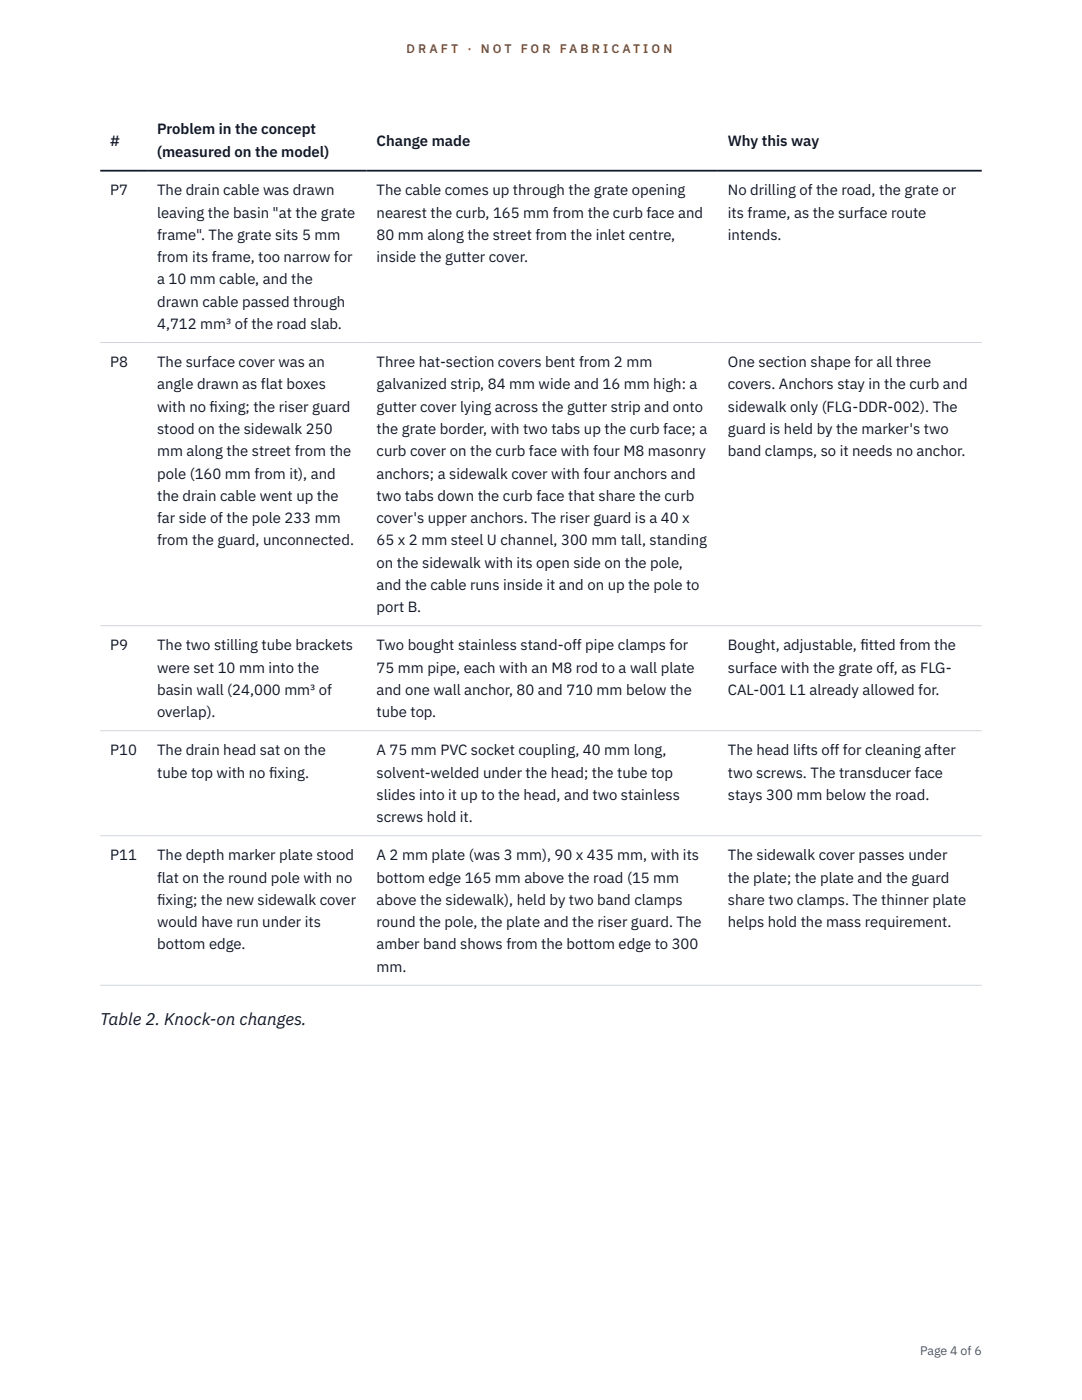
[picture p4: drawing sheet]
<svg xmlns="http://www.w3.org/2000/svg" width="216mm" height="279mm" viewBox="0 0 216 279" stroke-linecap="round" stroke-linejoin="round" font-family="sans-serif">
<defs><g id="words">
<text font-size="3.4" fill="#111827" x="20" y="204.5">Table 2. Knock-on changes.</text>
<g font-size="3" fill="#111827">
<text x="22" y="29.1">#</text>
<text x="31.4" y="26.8">Problem in the concept</text>
<text x="75.1" y="29.1">Change made</text>
<text x="145.2" y="29.1">Why this way</text>
<text x="31.4" y="31.3">(measured on the model)</text>
<text x="22" y="39">P7</text>
<text x="31.4" y="39">The drain cable was drawn</text>
<text x="75.1" y="39">The cable comes up through the grate opening</text>
<text x="145.2" y="39">No drilling of the road, the grate or</text>
<text x="31.4" y="43.4">leaving the basin &quot;at the grate</text>
<text x="31.4" y="47.9">frame&quot;. The grate sits 5 mm</text>
<text x="75.1" y="43.4">nearest the curb, 165 mm from the curb face and</text>
<text x="75.1" y="47.9">80 mm along the street from the inlet centre,</text>
<text x="145.2" y="43.4">its frame, as the surface route</text>
<text x="145.2" y="47.9">intends.</text>
<text x="31.4" y="52.3">from its frame, too narrow for</text>
<text x="75.1" y="52.3">inside the gutter cover.</text>
<text x="31.4" y="56.8">a 10 mm cable, and the</text>
<text x="31.4" y="61.2">drawn cable passed through</text>
<text x="31.4" y="65.7">4,712 mm³ of the road slab.</text>
<text x="22" y="73.3">P8</text>
<text x="31.4" y="73.3">The surface cover was an</text>
<text x="31.4" y="77.7">angle drawn as flat boxes</text>
<text x="75.1" y="73.3">Three hat-section covers bent from 2 mm</text>
<text x="75.1" y="77.7">galvanized strip, 84 mm wide and 16 mm high: a</text>
<text x="145.2" y="73.3">One section shape for all three</text>
<text x="145.2" y="77.7">covers. Anchors stay in the curb and</text>
<text x="31.4" y="82.2">with no f</text>
<text x="41.8" y="82.2">ixing; the riser guard</text>
<text x="75.1" y="82.2">gutter cover lying across the gutter strip and onto</text>
<text x="145.2" y="82.2">sidewalk only (FLG-DDR-002). The</text>
<text x="31.4" y="86.6">stood on the sidewalk 250</text>
<text x="75.1" y="86.6">the grate border, with two tabs up the curb face; a</text>
<text x="145.2" y="86.6">guard is held by the marker's two</text>
<text x="31.4" y="91.1">mm along the street from the</text>
<text x="31.4" y="95.5">pole (160 mm from it), and</text>
<text x="75.1" y="91.1">curb cover on the curb face with four M8 masonry</text>
<text x="75.1" y="95.5">anchors; a sidewalk cover with four anchors and</text>
<text x="145.2" y="91.1">band clamps, so it needs no anchor.</text>
<text x="31.4" y="99.9">the drain cable went up the</text>
<text x="75.1" y="99.9">two tabs down the curb face that share the curb</text>
<text x="31.4" y="104.4">far side of the pole 233 mm</text>
<text x="75.1" y="104.4">cover's upper anchors. The riser guard is a 40 x</text>
<text x="31.4" y="108.8">from the guard, unconnected.</text>
<text x="75.1" y="108.8">65 x 2 mm steel U channel, 300 mm tall, standing</text>
<text x="75.1" y="113.3">on the sidewalk with its open side on the pole,</text>
<text x="75.1" y="117.7">and the cable runs inside it and on up the pole to</text>
<text x="75.1" y="122.2">port B.</text>
<text x="22" y="129.8">P9</text>
<text x="31.4" y="129.8">The two stilling tube brackets</text>
<text x="75.1" y="129.8">Two bought stainless stand-off pipe clamps for</text>
<text x="145.2" y="129.8">Bought, adjustable, f</text>
<text x="171.7" y="129.8">itted from the</text>
<text x="31.4" y="134.2">were set 10 mm into the</text>
<text x="75.1" y="134.2">75 mm pipe, each with an M8 rod to a wall plate</text>
<text x="145.2" y="134.2">surface with the grate off, as FLG-</text>
<text x="31.4" y="138.7">basin wall (24,000 mm³ of</text>
<text x="31.4" y="143.1">overlap).</text>
<text x="75.1" y="138.7">and one wall anchor, 80 and 710 mm below the</text>
<text x="75.1" y="143.1">tube top.</text>
<text x="145.2" y="138.7">CAL-001 L1 already allowed for.</text>
<text x="22" y="150.8">P10</text>
<text x="31.4" y="150.8">The drain head sat on the</text>
<text x="31.4" y="155.2">tube top with no f</text>
<text x="53.7" y="155.2">ixing.</text>
<text x="75.1" y="150.8">A 75 mm PVC socket coupling, 40 mm long,</text>
<text x="75.1" y="155.2">solvent-welded under the head; the tube top</text>
<text x="145.2" y="150.8">The head lifts off for cleaning after</text>
<text x="145.2" y="155.2">two screws. The transducer face</text>
<text x="75.1" y="159.6">slides into it up to the head, and two stainless</text>
<text x="145.2" y="159.6">stays 300 mm below the road.</text>
<text x="75.1" y="164.1">screws hold it.</text>
<text x="22" y="171.7">P11</text>
<text x="31.4" y="171.7">The depth marker plate stood</text>
<text x="75.1" y="171.7">A 2 mm plate (was 3 mm), 90 x 435 mm, with its</text>
<text x="145.2" y="171.7">The sidewalk cover passes under</text>
<text x="31.4" y="176.2">flat on the round pole with no</text>
<text x="75.1" y="176.2">bottom edge 165 mm above the road (15 mm</text>
<text x="145.2" y="176.2">the plate; the plate and the guard</text>
<text x="31.4" y="180.6">f</text>
<text x="31.4" y="180.6">ixing; the new sidewalk cover</text>
<text x="31.4" y="185">would have run under its</text>
<text x="75.1" y="180.6">above the sidewalk), held by two band clamps</text>
<text x="75.1" y="185">round the pole, the plate and the riser guard. The</text>
<text x="145.2" y="180.6">share two clamps. The thinner plate</text>
<text x="145.2" y="185">helps hold the mass requirement.</text>
<text x="31.4" y="189.5">bottom edge.</text>
<text x="75.1" y="189.5">amber band shows from the bottom edge to 300</text>
<text x="75.1" y="193.9">mm.</text>
</g>
<g font-size="2.5" fill="#b45309">
<text x="81.1" y="10.5">D R A F T</text>
<text x="93.3" y="10.5">·</text>
<text x="95.9" y="10.5">N O T</text>
<text x="103.9" y="10.5">F O R</text>
<text x="111.7" y="10.5">F A B R I C A T I O N</text>
</g>
<text font-size="2.5" fill="#4b5563" x="183.6" y="270.3">Page 4 of 6</text>
</g></defs>
<path d="M20 68.4h175.9M20 124.9h175.9M20 145.8h175.9M20 166.8h175.9M20 196.6h175.9" fill="none" stroke="#d1d5db" stroke-width=".2"/>
<path d="M20 34.1h175.9" fill="none" stroke="#111827" stroke-width=".35"/>
<use href="#words"/>
</svg>
